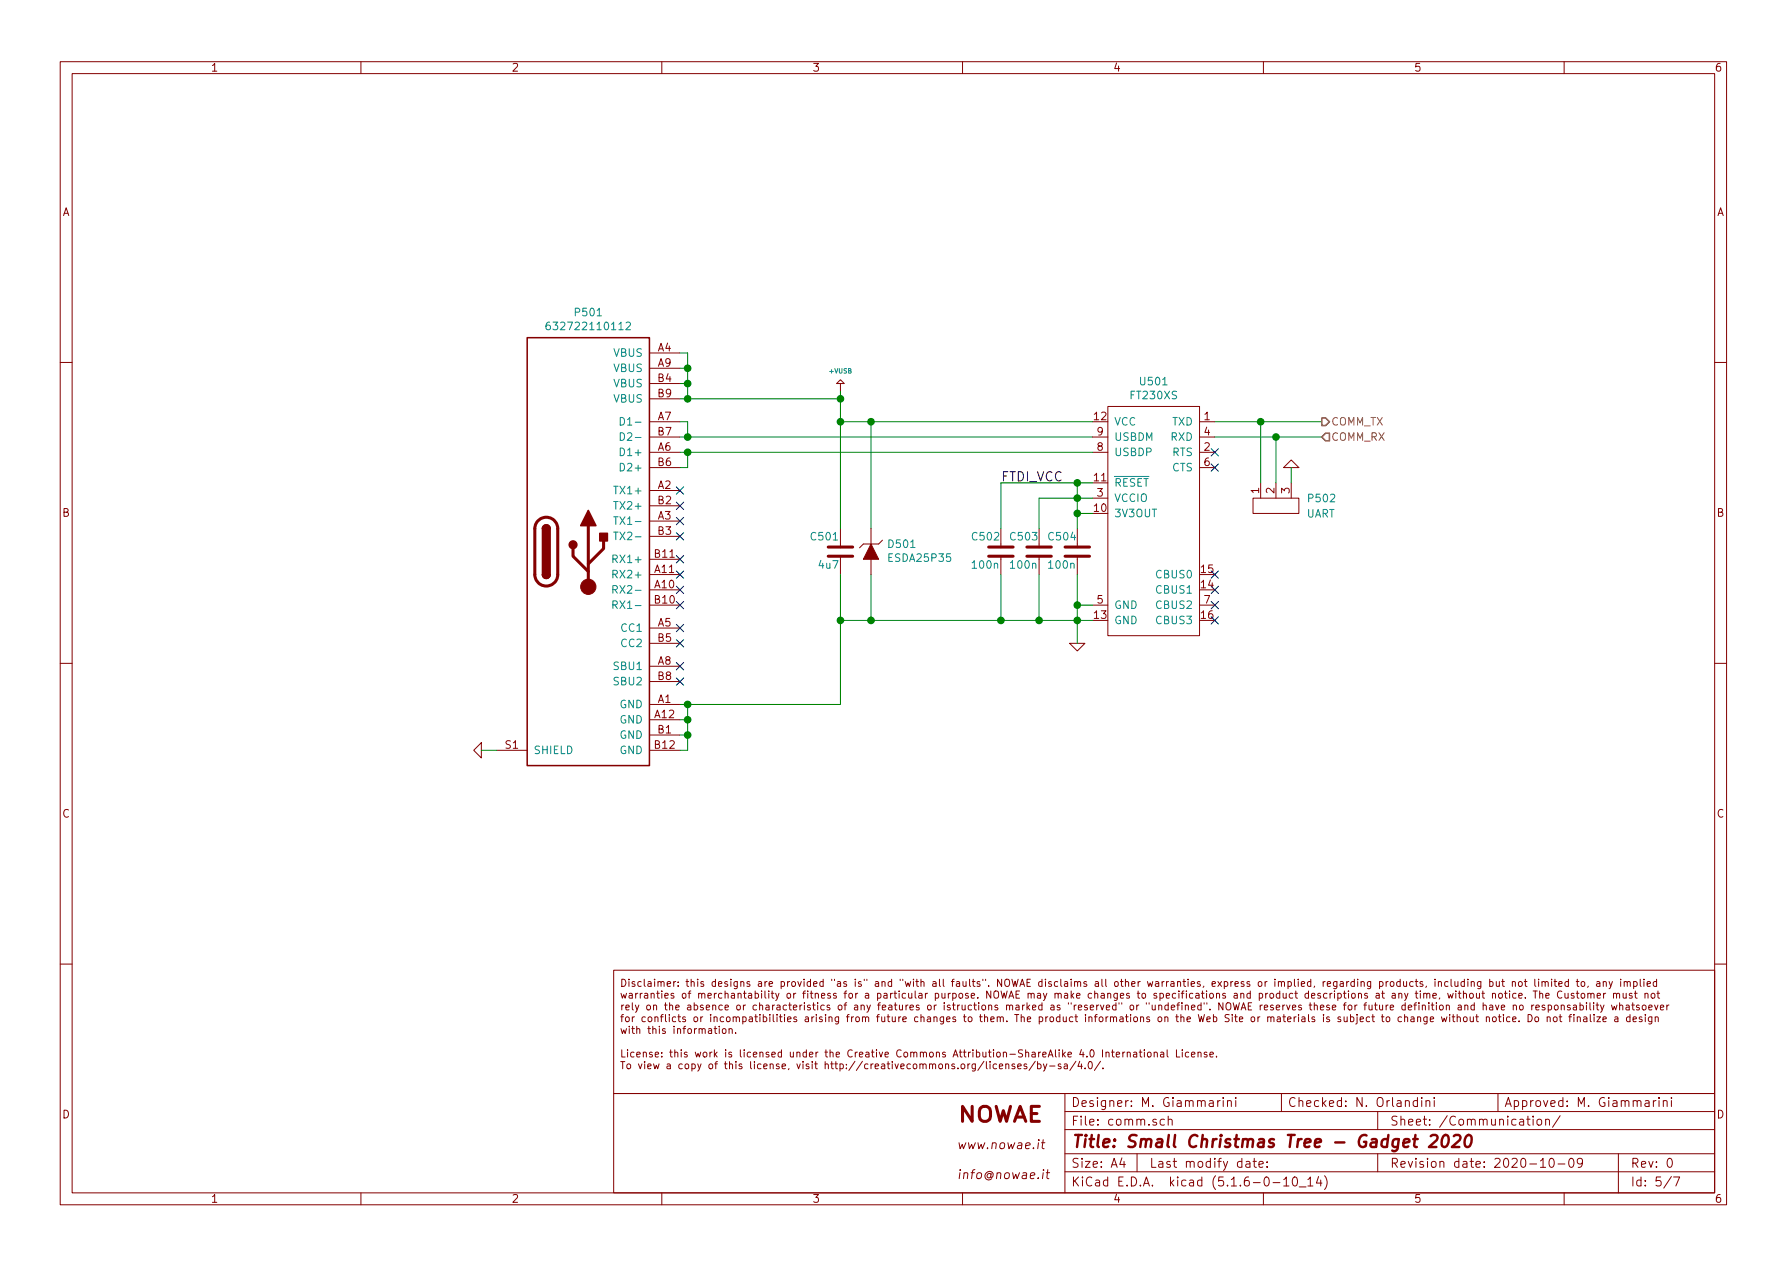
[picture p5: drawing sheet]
<svg xmlns="http://www.w3.org/2000/svg" width="297mm" height="210mm" viewBox="0 0 297 210" stroke-linecap="round" stroke-linejoin="round" font-family="sans-serif">
<defs><g id="words">
<text font-size="3.5" fill="#840000" x="159" y="186.5">NOWAE</text>
<text font-size="2.8" fill="#840000" x="178" y="190.7">Title: Small Christmas Tree - Gadget 2020</text>
<text font-size="2.1" x="166.4" y="80">FTDI_VCC</text>
<g font-size="2.1" fill="#840000">
<text x="178" y="184">Designer: M. Giammarini</text>
<text x="214" y="184">Checked: N. Orlandini</text>
<text x="250" y="184">Approved: M. Giammarini</text>
<text x="159" y="191">www.nowae.it</text>
<text x="178" y="187.1">File: comm.sch</text>
<text x="231" y="187.1">Sheet: /Communication/</text>
<text x="159" y="196">info@nowae.it</text>
<text x="178" y="197.2">KiCad E.D.A. kicad (5.1.6-0-10_14)</text>
<text x="178" y="194.1">Size: A4</text>
<text x="191" y="194.1">Last modify date:</text>
<text x="231" y="194.1">Revision date: 2020-10-09</text>
<text x="271" y="194.1">Rev: 0</text>
<text x="271" y="197.2">Id: 5/7</text>
</g>
<g font-size="1.8" fill="#840000">
<text x="35" y="11.9">1</text>
<text x="85" y="11.9">2</text>
<text x="135" y="11.9">3</text>
<text x="185" y="11.9">4</text>
<text x="235" y="11.9">5</text>
<text x="285" y="11.9">6</text>
<text x="10.4" y="35.9">A</text>
<text x="285.4" y="35.9">A</text>
<text x="109.4" y="58.4">A4</text>
<text x="109.4" y="61">A9</text>
<text x="109.4" y="63.5">B4</text>
<text x="109.4" y="69.8">A7</text>
<text x="109.4" y="66">B9</text>
<text x="181.9" y="69.8">12</text>
<text x="200.2" y="69.8">1</text>
<text x="109.4" y="74.9">A6</text>
<text x="109.4" y="77.5">B6</text>
<text x="109.4" y="72.4">B7</text>
<text x="182.4" y="74.9">8</text>
<text x="182.4" y="72.4">9</text>
<text x="200.2" y="74.9">2</text>
<text x="200.2" y="72.4">4</text>
<text x="200.2" y="77.5">6</text>
<text x="109.4" y="81.3">A2</text>
<text x="109.4" y="83.8">B2</text>
<text x="181.9" y="80">11</text>
<text x="182.4" y="82.5">3</text>
<text x="209.3" y="82" transform="rotate(-90 209.3 82)">1</text>
<text x="211.8" y="82" transform="rotate(-90 211.8 82)">2</text>
<text x="214.4" y="82" transform="rotate(-90 214.4 82)">3</text>
<text x="10.4" y="85.9">B</text>
<text x="109.4" y="86.4">A3</text>
<text x="109.4" y="88.9">B3</text>
<text x="181.9" y="85.1">10</text>
<text x="285.4" y="85.9">B</text>
<text x="108.9" y="95.2">A11</text>
<text x="108.9" y="92.7">B11</text>
<text x="199.7" y="95.2">15</text>
<text x="108.9" y="97.8">A10</text>
<text x="108.9" y="100.3">B10</text>
<text x="182.4" y="100.3">5</text>
<text x="199.7" y="97.8">14</text>
<text x="200.2" y="100.3">7</text>
<text x="109.4" y="104.1">A5</text>
<text x="109.4" y="106.7">B5</text>
<text x="181.9" y="102.9">13</text>
<text x="199.7" y="102.9">16</text>
<text x="109.4" y="110.5">A8</text>
<text x="109.4" y="113">B8</text>
<text x="108.9" y="119.4">A12</text>
<text x="109.4" y="116.8">A1</text>
<text x="84" y="124.5">S1</text>
<text x="108.9" y="124.5">B12</text>
<text x="109.4" y="121.9">B1</text>
<text x="10.4" y="135.9">C</text>
<text x="285.4" y="135.9">C</text>
<text x="10.4" y="185.9">D</text>
<text x="285.4" y="185.9">D</text>
<text x="35" y="199.9">1</text>
<text x="85" y="199.9">2</text>
<text x="135" y="199.9">3</text>
<text x="185" y="199.9">4</text>
<text x="235" y="199.9">5</text>
<text x="285" y="199.9">6</text>
</g>
<g font-size="1.8" fill="#008484">
<text x="95.7" y="52.6">P501</text>
<text x="91.9" y="54.9">632722110112</text>
<text x="102" y="59.3">VBUS</text>
<text x="102" y="61.8">VBUS</text>
<text x="102" y="64.4">VBUS</text>
<text x="189.7" y="64.1">U501</text>
<text x="102" y="66.9">VBUS</text>
<text x="104.1" y="70.7">D1-</text>
<text x="185.2" y="70.7">VCC</text>
<text x="188" y="66.4">FT230XS</text>
<text x="194.8" y="70.7">TXD</text>
<text x="103.6" y="75.8">D1+</text>
<text x="104.1" y="73.3">D2-</text>
<text x="185.2" y="75.8">USBDP</text>
<text x="185.2" y="73.3">USBDM</text>
<text x="194.6" y="73.3">RXD</text>
<text x="194.8" y="75.8">RTS</text>
<text x="102.7" y="82.2">TX1+</text>
<text x="103.6" y="78.4">D2+</text>
<text x="185.2" y="80.9">RESET</text>
<text x="185.2" y="83.4">VCCIO</text>
<text x="194.8" y="78.4">CTS</text>
<text x="217.6" y="83.5">P502</text>
<text x="102.7" y="84.7">TX2+</text>
<text x="103.1" y="87.2">TX1-</text>
<text x="103.1" y="89.8">TX2-</text>
<text x="134.9" y="89.8">C501</text>
<text x="161.7" y="89.8">C502</text>
<text x="168.1" y="89.8">C503</text>
<text x="174.4" y="89.8">C504</text>
<text x="185.2" y="86">3V3OUT</text>
<text x="217.1" y="86">UART</text>
<text x="102.5" y="93.6">RX1+</text>
<text x="136.2" y="94.5">4u7</text>
<text x="147.8" y="91.1">D501</text>
<text x="147.9" y="93.4">ESDA25P35</text>
<text x="161.7" y="94.5">100n</text>
<text x="168.1" y="94.5">100n</text>
<text x="174.4" y="94.5">100n</text>
<text x="102.5" y="96.1">RX2+</text>
<text x="102.9" y="98.7">RX2-</text>
<text x="102.9" y="101.2">RX1-</text>
<text x="185.2" y="101.2">GND</text>
<text x="192.4" y="98.7">CBUS1</text>
<text x="192.4" y="96.1">CBUS0</text>
<text x="192.4" y="101.2">CBUS2</text>
<text x="103.4" y="105">CC1</text>
<text x="103.4" y="107.6">CC2</text>
<text x="185.2" y="103.8">GND</text>
<text x="192.4" y="103.8">CBUS3</text>
<text x="102.2" y="111.4">SBU1</text>
<text x="102.2" y="113.9">SBU2</text>
<text x="103" y="117.7">GND</text>
<text x="88.6" y="125.3">SHIELD</text>
<text x="103" y="120.3">GND</text>
<text x="103" y="122.8">GND</text>
<text x="103" y="125.3">GND</text>
</g>
<g font-size="1.8" fill="#848400">
<text x="221.2" y="70.7">COMM_TX</text>
<text x="221.2" y="73.3">COMM_RX</text>
</g>
<text font-size="1.1" fill="#008484" x="137.9" y="62.1">+VUSB</text>
</g></defs>
<g fill="none" stroke="#840000" stroke-width=".17">
<path d="M10 10.3h277v189.9h-277zM12 12.2h273v186.1h-273zM60 10.3v1.9M110 10.3v1.9M160 10.3v1.9M210 10.3v1.9M260 10.3v1.9M107.9 58.7h5.1M10 60.2h2M107.9 75.2h5.1M107.9 70.1h5.1M107.9 61.2h5.1"/>
<path d="M107.9 63.7h5.1M107.9 77.7h5.1M107.9 72.6h5.1M107.9 66.3h5.1M139.7 63.1l.6 .6h-1.2zM139.7 63.7v1.3M181.6 75.2h2.5M181.6 72.6h2.5M184.1 67.6h15.3v38.1h-15.3zM199.4 75.2h2.5M199.4 70.1h2.5M199.4 77.7h2.5"/>
<path d="M199.4 72.6h2.5M213.4 77.7l1.2-1.3 1.3 1.3zM285 60.2h2M107.9 98h5.1M107.9 95.5h5.1M107.9 81.5h5.1M107.9 86.6h5.1M107.9 93h5.1M107.9 84.1h5.1M107.9 89.1h5.1M139.7 87.9v3.2M139.7 92.3v3.2"/>
<path d="M144.8 87.9v2.5M144.8 93v2.5M146.7 89.8l-.7 .6h-2.5l-.6 .7M166.4 87.9v3.2M166.4 92.3v3.2M172.7 87.9v3.2M172.7 92.3v3.2M179.1 87.9v3.2M179.1 92.3v3.2M181.6 82.8h2.5M208.3 82.8h7.6v2.5h-7.6zM209.5 80.3v2.5"/>
<path d="M212.1 80.3v2.5M214.6 80.3v2.5M10 110.3h2M107.9 117.1h5.1M107.9 119.6h5.1M107.9 104.4h5.1M107.9 110.7h5.1M107.9 100.6h5.1M107.9 106.9h5.1M107.9 113.3h5.1M177.8 106.9h2.5l-1.2 1.3zM181.6 100.6h2.5"/>
<path d="M199.4 100.6h2.5M285 110.3h2M80 123.4v2.6l-1.3-1.3zM82.5 124.7h5.1M107.9 122.2h5.1M107.9 124.7h5.1M10 160.2h2M102 161.3h183v20.5h-183zM103.2 169h.4M103.2 176.4h.7M103.2 165.1l.3 .8 .2-.6 .2 .6 .2-.8M103.2 171l.3 .8 .2-.6 .2 .6 .2-.8"/>
<path d="M103.4 162.8a.6 .6 0 0 1 .6 .6 .6 .6 0 0 1-.6 .6zM103.4 174.5v1.2h.5M103.4 167.1v.8M103.5 176.4v1.2M103.6 168.6l-.2 .2v1M103.7 167.1l-.3 .2M104 167.5l.6-.1-.1-.3h-.3l-.2 .1 .1 .6h.4M104 169.1l.2-.1 .3 .1 .1 .5-.1 .2h-.3l-.2-.2zM104.3 174.5v.1M104.3 176.9l.3-.1 .2 .3v.3l-.2 .2h-.3l-.1-.2v-.3zM104.3 174.9v.8M104.5 162.8v.1"/>
<path d="M104.5 163.1v.9M104.6 165.2h.5v.7M104.6 170.6v.1M104.6 171v.8M105 171h.5M105.1 165.4h-.4l-.2 .2 .2 .3h.4M105.1 166.7v1l.2 .2M105.1 169v.8M105.2 170.6v1l.3 .2M105.4 174.9h-.3l-.3 .2 .1 .5h.5M105.5 169l-.4 .2M105.5 163.2a.26 .26 0 0 0-.3-.1 .26 .26 0 0 0-.1 .3l.5 .3-.2 .3-.3-.1"/>
<path d="M105.6 167.1l.3 .8M105.7 165.1v.8M105.8 171.1l.2-.1h.3v.8M105.8 175.3l.6-.1-.2-.3h-.3l-.1 .6 .2 .2 .3-.1M105.8 170.6v1.2M106 165.1l-.3 .2M106.1 176.8l.3 .8 .3-.8M106.2 167.1l-.4 1-.2 .1M106.4 165.1v.8M106.6 163.2l-.4-.1-.2 .3 .1 .5h.5M106.8 165.1l-.4 .2M106.9 175l.2-.1h.3v.8"/>
<path d="M106.9 174.9v.8M107.1 162.8v1l.2 .2M107.2 165.2h.4l.1 .7M107.2 176.4v.1M107.2 176.8v.8M107.3 169.1l-.4-.1-.2 .2 .1 .6h.5M107.5 167.2l.4-.1 .2 .2-.1 .5-.3 .1-.2-.2zM107.7 165.4h-.4l-.2 .2 .2 .3h.4M107.7 177.2l.5-.1v-.2l-.4-.1-.1 .2v.6h.5M107.7 171h.4M107.7 163.2h.5v.8M107.8 169.1l.3-.1 .3 .2-.2 .6h-.3l-.1-.1z"/>
<path d="M107.8 170.6v1l.3 .2M108.2 163.4l-.5 .1v.2v.2h.5M108.2 165.2l.2-.1 .3 .1v.7M108.2 165.1v.8M108.4 174.9a.26 .26 0 0 0-.3 0 .26 .26 0 0 0-.2 .2l.6 .4-.2 .2-.4-.1M108.5 171.1l.2-.1h.3v.8M108.5 170.6v1.2M108.6 167.2l.1-.1a.27 .27 0 0 1 .4 .1v.7M108.6 176.8l.3 .8 .2-.5 .2 .5 .3-.8M108.6 167.1v.8M108.8 162.8v.1M108.8 163.1v.9"/>
<path d="M108.9 169.1a.27 .27 0 0 1 .5 .1v.6M108.9 169v.8M108.9 175.3l.6-.1-.2-.3h-.3l-.1 .6 .2 .2 .3-.1M109.1 165.1h.5M109.3 164.7v1l.3 .2M109.4 163.3v-.1a.27 .27 0 0 1 .5 .1v.7M109.4 163.1v.9M109.6 170.6v.1M109.6 171v.8M109.8 169h.4M109.9 163.3l.2-.2 .2 .1 .1 .8M110 164.7v.1"/>
<path d="M110 175.6v.1M110 174.9v.2M110 165.1v.8M110.2 168.6l-.3 .2v1M110.4 167.1h.5M110.5 165.5l.6-.1-.1-.2-.3-.1-.2 .2 .1 .6h.4M110.6 171a.26 .26 0 0 0-.3 0 .26 .26 0 0 0-.2 .2l.5 .3-.2 .3-.3-.1M110.6 166.7v1l.3 .2M110.6 168.6v1l.2 .2M110.9 163.5l.6-.1-.1-.2-.3-.1-.2 .2 .1 .6h.4M110.9 176.9l.4-.1 .1 .2v.6M111.3 168.6v.1"/>
<path d="M111.3 169v.8M111.3 167.2l.1-.1a.27 .27 0 0 1 .4 .1v.7M111.3 166.7v1.2M111.3 174.9h.5M111.4 177.1l-.4 .1-.2 .2 .2 .2h.4M111.5 174.5v1l.3 .2M112 165.2a.26 .26 0 0 0-.3-.1 .26 .26 0 0 0-.2 .2l.5 .4-.1 .2h-.4M112 163.1v.9M112 170.6v.1M112 171v.8M112.2 175l.1-.1h.3l.1 .8M112.2 174.5v1.2"/>
<path d="M112.3 163.1l-.3 .3M112.3 167.5l.6-.1-.2-.3h-.2l-.2 .1v.5l.2 .2 .3-.1M112.3 169.1l-.3-.1-.2 .2 .1 .6h.4M112.6 171.1l.4-.1 .1 .1v.7M112.6 171v.8M112.7 169h.4M112.7 163.8v.2M112.7 163.2v.1M112.8 168.6v1l.3 .2M113.2 174.5v.1M113.2 174.9v.8M113.4 176.9l-.3-.1-.3 .3 .2 .5h.4"/>
<path d="M113.5 165.2l.1-.1 .4 .1v.5l-.1 .2h-.4l-.1-.2zM113.5 171h.5M113.9 169.1l-.3-.1-.1 .2v.2l.4 .1v.3h-.4M113.9 177l.2-.2 .3 .2 .1 .4-.1 .2h-.4l-.1-.2zM114 170.6l-.3 .1v1.1M114 163.1h.5M114.2 162.8v1l.3 .2M114.2 174.9h-.3l-.2 .2 .1 .1 .4 .1v.3h-.5M114.3 167.1h.5v.8M114.4 171.1l.2-.1 .3 .1v.4l-.1 .2h-.4l-.1-.2zM114.4 165.1h.4M114.8 164.7l-.2 .2v1"/>
<path d="M114.8 167.4h-.4l-.2 .2 .2 .3 .4-.1M114.9 163.3v-.1a.27 .27 0 0 1 .5 .1v.7M114.9 162.8v1.2M115 176.9l.3-.1 .3 .3-.2 .5h-.4M115 176.8v1.2M115.4 167.1h.3l.3 .2-.2 .5h-.4M115.4 169.1l.3-.1 .3 .2-.2 .6h-.4l-.1-.2zM115.4 166.7v1.2M115.4 171v.8M115.6 174.9l.2 .8 .2-.6 .3 .6 .2-.8M115.8 171l-.4 .2M116 162.8v.1"/>
<path d="M116 163.1v.9M116 176.8l.3 .8M116.1 165.2l.2-.1 .3 .1v.7M116.1 165.1v.8M116.2 171.1l.3-.1 .2 .1v.7M116.2 171v.8M116.5 169v.8M116.5 176.8l-.4 1.1-.1 .1M116.6 165.3l.2-.2 .3 .1 .1 .7M116.7 171.1l.2-.1h.3v.8M116.8 169l-.3 .2M116.9 167.1h-.3l-.2 .1 .1 .2 .4 .1v.3h-.5"/>
<path d="M116.9 163.2l-.3-.1-.1 .2v.2l.4 .1v.3h-.4M116.9 175l.2-.1 .3 .1 .1 .5-.1 .1h-.4l-.1-.1zM117.4 167.5l.6-.1-.1-.3h-.3l-.2 .1v.6h.5M117.7 165.5l.5-.1v-.2l-.4-.1-.1 .2v.6h.5M117.8 171h.4l.1 .8M117.9 177l.2-.2 .3 .2 .1 .4-.1 .2h-.4l-.2-.2zM118 174.9v.8M118.1 168.6v.1M118.1 169v.8M118.3 171.3l-.5 .1-.1 .1 .1 .2h.5M118.4 174.9l-.4 .2M118.5 167.2v-.1a.27 .27 0 0 1 .5 .1v.7"/>
<path d="M118.5 167.1v.8M118.7 169.1a.27 .27 0 0 1 .5 .1v.6M118.7 169v.8M118.7 171h.5M118.7 165.1v.8M118.7 174.5v1.2M118.8 176.8h.5M118.9 170.6v1l.3 .2M118.9 175.2l.3 .5M118.9 163.2l-.3-.1-.2 .3 .1 .5h.4M118.9 162.8v1.2M119.1 165.1l-.4 .2"/>
<path d="M119.2 174.9l-.5 .4M119.3 176.4l-.3 .2v1M119.4 163.5l.6-.1-.2-.3-.3 .1-.1 .6 .2 .2 .3-.1M119.6 170.6v.1M119.6 171v.8M120 165.2l-.3-.1-.3 .2 .2 .6h.4M120.1 167.1h-.4l-.2 .2 .1 .5h.5M120.2 171h.2l.2 .1 .1 .4-.1 .2-.3 .1-.2-.2v-.4zM120.3 169.1l-.4-.1-.2 .2 .1 .6h.5M120.4 176.8h.5M120.5 165.2l.2-.1 .3 .1v.7M120.5 167.5l.6-.1-.1-.3h-.3l-.2 .1 .1 .6h.4"/>
<path d="M120.5 164.7v1.2M120.6 176.4v1.1l.3 .1M120.6 174.5v.1M120.6 174.9v.8M120.8 169.1l.2-.1 .3 .1 .1 .5-.1 .2h-.4l-.1-.2zM120.9 163.2l-.3-.1-.2 .2 .1 .2 .4 .1v.3h-.5M121.2 171.1l.2-.1h.2l.1 .8M121.2 171v.8M121.3 177l.1-.2 .3 .1 .1 .7M121.3 176.4v1.2M121.5 162.8v.1M121.5 163.1v.9"/>
<path d="M121.6 165.2h.4l.1 .7M121.6 174.9h-.3l-.2 .2 .1 .1 .4 .1v.3h-.5M121.9 169.1l.1-.1 .3 .1 .1 .7M121.9 169v.8M122.1 165.4l-.5 .1-.1 .1 .1 .3h.5M122.3 171.6v.2M122.3 176.4v.1M122.3 176.8v.8M122.4 169.2l.2-.2 .2 .1 .1 .7M122.5 167.2l.2-.1 .3 .1 .1 .4-.1 .2h-.4l-.1-.2zM122.6 163.1l-.1 1.1-.5 .1M122.6 163.2l-.4-.1-.2 .3 .1 .5h.5"/>
<path d="M122.7 165.2l.1-.1 .3 .1 .1 .7M122.7 165.1v.8M123.1 174.5v1l.1 .2M123.1 163.3l.4-.2 .1 .2v.7M123.1 163.1v.9M123.3 176.9l-.3-.1-.2 .2 .1 .2 .4 .1v.3h-.5M123.5 169.1l.3-.1 .2 .2-.1 .6h-.4M123.5 169v1.2M123.6 165.1h.4M123.6 167.1v.8M123.7 174.5v.1M123.7 174.9v.8"/>
<path d="M123.7 164.7v1l.3 .2M123.9 167.1l-.3 .2M124.4 165.2h.5v.7M124.6 169.1l.3-.1 .2 .2v.6M124.6 163.2a.26 .26 0 0 0-.3-.1 .26 .26 0 0 0-.1 .3l.5 .3-.2 .3-.3-.1M124.8 174.9h-.4l-.2 .2 .1 .5h.5M124.8 176.4v1.1l.1 .1M124.9 165.4l-.5 .1v.1v.3h.5M125.1 169.3l-.4 .1-.2 .1 .2 .3h.4M125.2 175.3l.6-.1v-.3h-.4l-.2 .2 .1 .5h.5M125.4 176.4v.1M125.4 176.8v.8"/>
<path d="M125.5 169h.4M125.5 165.2l.4-.1 .2 .2-.1 .6h-.5M125.5 164.7v1.2M125.6 168.6v1l.3 .2M125.8 167.1h-.4l-.2 .2 .1 .5h.5M126.1 163.2h.4l.1 .8M126.3 167.2l.1-.1h.3l.1 .8M126.3 166.7v1.2M126.3 168.6v.1M126.3 175l.1-.1a.27 .27 0 0 1 .4 .2v.6M126.3 169v.8M126.3 174.9v.8"/>
<path d="M126.5 176.9l-.4-.1-.2 .3 .1 .5h.5M126.6 163.4l-.4 .1-.2 .2 .2 .3 .4-.1M126.6 164.7v.1M126.6 165.1v.8M126.9 169.1l.3-.1 .3 .2-.2 .6h-.4M126.9 168.6v1.2M126.9 177.2l.6-.1v-.2l-.4-.1-.2 .2 .1 .6h.5M127.2 164.7v1l.1 .2M127.2 163.1v.9M127.3 167.1h.5v.8M127.5 163.1l-.3 .3M127.8 164.7v.1"/>
<path d="M127.8 174.9h-.3l-.2 .2 .1 .1 .4 .1v.3h-.5M127.8 165.1v.8M127.8 163.5l.6-.1-.2-.3h-.2l-.2 .2v.5l.2 .2 .3-.1M127.8 167.4l-.5 .1v.1v.2h.5M128 168.6v.1M128 169v.8M128 177l.1-.1a.27 .27 0 0 1 .4 .1v.6M128 176.8v.8M128.2 165.1h.5M128.3 175.3l.6-.1-.2-.3h-.4v.6l.2 .2 .3-.1M128.3 164.7v1l.4 .2M128.4 167.1v.8"/>
<path d="M128.5 168.6v1l.2 .2M128.8 167.1l-.4 .2M128.9 165.1l.3 .8M129.2 167.1h.4l.1 .8M129.2 168.6v.1M129.2 169v.8M129.5 165.1l-.4 1.1-.2 .1M129.5 176.9l-.3-.1-.2 .2 .1 .2 .4 .1v.3h-.5M129.5 169h.5M129.7 167.4h-.4l-.2 .2 .2 .3 .4-.1M129.7 168.6v1l.3 .2M129.8 163.2l.4-.1 .2 .3-.1 .5h-.5"/>
<path d="M129.8 163.1v1.2M129.9 174.9h-.4l-.2 .2 .1 .5h.5M129.9 174.5v1.2M130 177.2l.6-.1-.1-.2-.3-.1-.2 .2 .1 .6h.4M130.4 168.6v.1M130.4 169v.8M130.7 167.1h-.3l-.2 .2 .1 .5h.4M130.9 165.2l.1-.1 .4 .1v.5l-.1 .2h-.4l-.1-.2zM130.9 169.4l.6-.1-.2-.3-.3 .1-.1 .5 .2 .2h.3M130.9 163.1v.9M131.1 167.1h.4M131.1 177.6l-.1 .2"/>
<path d="M131.3 163.1l-.4 .3M131.3 166.7v1l.2 .2M131.4 174.9v.7l.3 .1 .2-.1M131.6 163.3l.4-.2 .2 .3-.1 .5-.3 .1-.2-.2zM131.9 167.5l.6-.1-.2-.3h-.4v.6l.2 .2 .3-.1M131.9 174.9v.8M131.9 165.1v.8M132.3 165.1l-.4 .2M132.4 169.1l-.3-.1-.2 .2 .1 .2 .4 .1v.3h-.5M132.5 175l.1-.1h.3l.1 .8M132.5 176.8l.2 .8 .3-.8M132.5 174.9v.8"/>
<path d="M132.6 163.1l.3 .9 .3-.9M133 167.1v.8M133.3 167.1l-.3 .2M133.4 165.1h.5M133.5 176.4v.1M133.5 176.8v.8M133.7 162.8v.1M133.7 163.1v.9M133.7 166.7v.1M133.7 167.1v.8M133.9 164.7l-.3 .2v1M133.9 169.1l.3-.1 .2 .2v.6"/>
<path d="M134 174.9h-.3l-.2 .2 .1 .5h.4M134 174.5v1.2M134.3 164.7v.1M134.3 165.1v.8M134.4 169.3l-.4 .1-.2 .1 .2 .3h.4M134.4 176.9a.26 .26 0 0 0-.2-.1 .26 .26 0 0 0-.2 .3l.5 .3-.2 .2h-.3M134.5 175.3l.6-.1v-.3h-.4l-.2 .2 .1 .5h.5M134.7 167.1a.26 .26 0 0 0-.3 0 .26 .26 0 0 0-.2 .2l.5 .3-.2 .3-.3-.1M134.7 165.1h.4M134.7 163.2l-.3-.1-.2 .3 .1 .5h.4M134.7 162.8v1.2M134.8 164.7v1l.3 .2"/>
<path d="M135 169v.8M135 176.4v.1M135 176.8v.8M135.1 167.1h.4M135.2 163.5l.6-.1-.2-.3h-.2l-.2 .2v.5l.2 .2 .3-.1M135.2 166.7v1l.3 .2M135.3 169l-.3 .2M135.4 176.8h.5M135.5 165.2l.2-.1 .3 .1v.7M135.5 165.1v.8M135.6 176.4v1.1l.3 .1M135.6 174.9v.8"/>
<path d="M135.7 168.6v.1M135.7 169v.8M135.9 166.7v.1M135.9 167.1v.8M136 174.9l-.4 .2M136.6 165.5l.5-.1v-.2l-.4-.1-.1 .2v.6h.5M136.7 169.1l-.3-.1-.2 .2 .1 .2 .4 .1v.3h-.5M136.8 163.2l-.3-.1-.2 .3 .1 .5h.4M136.8 162.8v1.2M137 167.1h-.3l-.3 .2 .2 .5h.4M137.1 174.9h.5M137.2 177l.1-.2 .3 .1 .1 .7"/>
<path d="M137.2 176.4v1.2M137.2 168.6v.1M137.2 169v.8M137.3 174.5v1l.3 .2M137.8 169.1a.27 .27 0 0 1 .5 .1v.6M137.8 169v.8M137.9 167.1h-.3l-.1 .1v.2l.4 .1v.3h-.4M138 175l.1-.1h.3l.1 .8M138 174.5v1.2M138 165.2a.26 .26 0 0 0-.3-.1 .26 .26 0 0 0-.1 .2l.5 .4-.2 .2h-.3M138.1 176.8h.4M138.3 176.4v1.1l.2 .1"/>
<path d="M138.3 162.8v.2M138.7 162.8v.2M138.8 176.8h.4M138.9 176.4v1.1l.3 .1M139 165.2l-.3-.1-.2 .2 .1 .1 .4 .2v.3h-.5M139 175.3l.5-.1-.1-.3h-.4v.6l.2 .2 .3-.1M139.2 163.2h.5v.8M139.4 167.2l.1-.1 .4 .1 .1 .4-.1 .2h-.5l-.1-.2zM139.4 169v1l-.2 .2-.3-.1M139.4 169.1l-.4-.1-.2 .2 .1 .6h.5M139.6 176.9l.4-.1 .2 .3-.1 .5h-.5M139.6 176.8v1.2"/>
<path d="M139.7 163.4l-.4 .1-.1 .2 .1 .3 .4-.1M140.3 165.1h.4M140.3 167.1h.4M140.7 163.2l-.3-.1-.2 .2 .1 .2 .4 .1v.3h-.5M140.7 177.5v.1M140.7 176.9v.1M140.7 169h.4M140.7 164.7l-.2 .2v1M140.7 166.7l-.2 .1v1.1M141.1 165.2l.2-.1 .4 .1v.5l-.1 .2h-.4l-.1-.2zM141.1 168.6l-.2 .2v1M141.6 169v.8"/>
<path d="M141.7 174.6a.57 .57 0 0 0-.8 .4 .57 .57 0 0 0 .5 .7l.3-.1M141.9 169l-.3 .2M142.1 167.1h.4l.1 .8M142.1 176.4l-1 1.5M142.2 162.8v.1M142.2 163.1v.9M142.2 174.9v.8M142.2 165.1v.8M142.3 169.1l.2-.1 .3 .1v.5l-.1 .2h-.4l-.1-.2zM142.5 174.9l-.3 .2M142.6 165.1l-.4 .2M142.6 167.4h-.4l-.2 .2 .2 .3 .4-.1"/>
<path d="M142.8 175.3l.6-.1-.1-.3h-.4l-.1 .6 .2 .2 .4-.1M143.1 163.2l-.3-.1-.1 .2v.2l.4 .1v.3h-.4M143.1 167.2l.2-.1h.3l.1 .8M143.1 167.1v.8M143.4 169.1l.1-.1 .3 .1 .1 .7M143.4 169v.8M143.4 176.4l-1.1 1.5M143.7 162.8v.2M143.9 165.2l.3-.1 .2 .2v.6M143.9 169.2l.1-.2 .3 .1 .1 .7M143.9 174.9h.5v.8M144.1 162.8v.2"/>
<path d="M144.1 167.1l.3 .8M144.3 176.9l-.4-.1-.2 .3 .1 .5h.5M144.4 165.4h-.4l-.2 .2 .2 .3h.4M144.4 175.2h-.4l-.1 .2 .1 .3 .4-.1M144.7 167.1l-.4 1-.2 .1M144.8 176.8v.8M144.9 174.9h.4M145 174.5v1l.3 .2M145.1 176.8l-.3 .3M145.5 177.2l.5-.1-.1-.3-.4 .1v.6l.1 .1h.4M145.5 163.2l.4-.1 .1 .2v.7M145.7 174.5v.1"/>
<path d="M145.7 169h.5M145.7 174.9v.8M145.9 165.2l.3-.1 .2 .2-.1 .6h-.4M145.9 165.1v1.2M145.9 167.1h.4M146 163.4l-.4 .1-.1 .2 .1 .3 .4-.1M146.2 168.6l-.3 .2v1M146.2 174.9l.2 .8 .3-.8M146.3 166.7l-.3 .1v1.1M146.6 169v.8h.3l.2-.1M146.6 176.9h.4l.1 .7M146.6 163.3l.1-.1a.27 .27 0 0 1 .4 .1v.7"/>
<path d="M146.6 163.1v.9M146.7 167.5l.5-.1-.1-.3h-.4v.6l.1 .2 .4-.1M146.9 165.2h.5v.7M147.1 177.1l-.4 .1-.2 .2 .2 .2h.4M147.1 169v.8M147.1 175.3l.6-.1-.2-.3h-.3l-.1 .6 .2 .2 .3-.1M147.4 165.4l-.5 .1v.1v.3h.5M147.4 169h.5M147.4 176.8h.5M147.6 168.6v1l.3 .2M147.6 176.4v1.1l.3 .1M147.8 167.1h.4l.1 .8"/>
<path d="M148 165.1v.8M148.2 163.2l-.3-.1-.3 .3 .2 .5h.4M148.2 162.8v1.2M148.3 167.4h-.4l-.2 .2 .2 .3 .4-.1M148.3 169l.1 .8h.2l.2-.1M148.3 176.4v.1M148.3 176.8v.8M148.4 165.1l-.4 .2M148.6 165.1h.4M148.6 167.1h.5M148.8 164.7v1l.2 .2M148.8 176.8l.2 .8 .3-.8"/>
<path d="M148.8 166.7v1l.3 .2M148.8 169v.8M149.4 169v.8M149.5 164.7v.1M149.5 165.1v.8M149.5 167.1l.1 .7 .2 .1 .2-.2M149.6 162.8v.2M149.7 169l-.3 .2M149.7 177.2l.6-.1-.2-.3-.3 .1-.1 .6 .2 .1h.3M149.8 174.6a.57 .57 0 0 0-.8 .4 .57 .57 0 0 0 .6 .7l.2-.1M150 167.1v.8M150.1 169.4l.5-.1v-.2l-.4-.1-.1 .2v.6h.5"/>
<path d="M150.1 162.8v.2M150.3 175l.2-.1 .3 .1 .1 .5-.2 .1-.2 .1-.2-.1zM150.5 163.1l.2 .9 .2-.6 .3 .6 .2-.9M150.5 165.2l-.3-.1-.2 .2 .1 .6h.4M150.6 167.1v.8M150.9 167.1l-.3 .2M151 165.1l.1 .8h.3l.2-.1M151.3 167.5l.5-.1v-.3h-.4l-.1 .1v.6h.5M151.3 176.9l-.3-.1-.3 .3 .2 .5h.4M151.4 175v-.1a.27 .27 0 0 1 .5 .2v.6M151.4 174.9v.8M151.6 165.1v.8"/>
<path d="M151.8 162.8v.1M151.8 177l.2-.2 .3 .2 .1 .4-.1 .2h-.4l-.1-.2zM151.8 163.1v.9M151.9 175.1a.27 .27 0 0 1 .2-.2 .27 .27 0 0 1 .3 .2v.6M152.1 164.7v1l.2 .2M152.2 163.1h.5M152.4 162.8v1l.3 .2M152.6 169.1l-.4-.1-.2 .2 .1 .6h.5M152.8 165.2h.4l.1 .7M152.8 167.1h-.3l-.2 .1v.2l.5 .1v.3h-.5M152.9 177l.2-.2 .3 .1v.7M152.9 176.8v.8"/>
<path d="M153 175l.3-.1 .2 .2v.6M153 174.9v.8M153.1 163.3v-.1a.27 .27 0 0 1 .5 .1v.7M153.1 169.1a.27 .27 0 0 1 .5 .1v.6M153.1 162.8v1.2M153.1 168.6v1.2M153.3 165.4h-.4l-.2 .2 .2 .3h.4M153.4 177l.2-.2 .3 .1v.7M153.5 175.1l.1-.2h.3l.1 .8M153.8 165.1v.8M154.2 165.1l-.4 .2M154.2 169.1l.3-.1 .2 .2v.6"/>
<path d="M154.2 167.2l.2-.1 .3 .1 .1 .4-.1 .2h-.4l-.1-.2zM154.5 177l.1-.1a.27 .27 0 0 1 .4 .1v.6M154.5 176.8v.8M154.6 175l.3-.1 .2 .2-.1 .5h-.4l-.1-.1zM154.7 169.3l-.4 .1-.2 .1 .2 .3h.4M155 177l.2-.2 .3 .1v.7M155.1 163.2l.3-.1 .2 .2v.7M155.2 169.1l.2-.1 .3 .1 .1 .7M155.2 169v.8M155.3 167.1v.8M155.5 165.2l.3-.1 .2 .2-.1 .6h-.4M155.5 165.1v1.2"/>
<path d="M155.6 163.4l-.4 .1-.2 .2 .2 .3 .4-.1M155.7 167.1l-.4 .2M155.7 175l.1-.1h.3l.1 .8M155.7 174.9v.8M156.1 177l.2-.2 .3 .2 .1 .4-.1 .2h-.4l-.2-.2zM156.2 162.8v1l.1 .2M156.6 165.1v.8h.3l.2-.1M156.8 162.8v1l.1 .2M156.8 169v1.1h-.5M156.8 169.1l-.3-.1-.2 .2 .1 .6h.4M156.9 166.7v.1M156.9 167.1v.8"/>
<path d="M157.1 165.1v.8M157.1 174.9a.26 .26 0 0 0-.3 0 .26 .26 0 0 0-.1 .2l.5 .4-.2 .2-.3-.1M157.2 177l.2-.2 .2 .1 .1 .7M157.2 176.8v.8M157.4 169.4l.5-.1-.1-.3-.4 .1v.5l.1 .2h.4M157.6 165.1v.8M157.9 167.1h-.3l-.1 .1v.2l.4 .1v.3h-.4M158 165.1l-.4 .2M158.1 163.1h.5M158.3 167.1h.5M158.4 165.2l.3-.1 .3 .2-.2 .6h-.4M158.4 165.1v1.2"/>
<path d="M158.4 175.7l.4-1.2 .4 1.2M158.5 166.7v1l.3 .2M158.5 175.3h.6M158.6 162.8l-.3 .1v1.1M158.6 176.9l-.2-.1-.2 .2 .1 .2 .3 .1v.3h-.4M158.8 169.1l-.3-.1-.1 .2v.2l.4 .1v.3h-.4M159 163.2h.5v.8M159.2 167.1v.8M159.2 177.5v.1M159.5 174.9h.4M159.5 163.4l-.4 .1-.1 .2 .1 .3 .4-.1M159.5 165.2l.3-.1 .2 .1v.5l-.1 .2h-.3l-.2-.2v-.4z"/>
<path d="M159.5 167.1l-.3 .2M159.6 174.5v1l.3 .2M159.8 177l.3-.2 .3 .3-.2 .5h-.4l-.1-.2zM159.9 167.1l.1 .7 .2 .1 .2-.2M160.1 163.1v.8l.3 .1 .2-.2M160.1 169h.5M160.1 174.9h.5M160.3 168.6v1l.3 .2M160.3 174.5v1l.3 .2M160.4 167.1v.8M160.6 163.1v.9M160.9 176.8v.8"/>
<path d="M160.9 165.2a.26 .26 0 0 0-.2-.1 .26 .26 0 0 0-.2 .2l.5 .4-.2 .2h-.3M161 169.1l.3-.1 .3 .2-.2 .6h-.4l-.1-.2zM161 174.9v.8M161.2 162.8v1l.1 .2M161.2 176.8l-.3 .3M161.3 174.9l-.3 .2M161.4 165.5l.6-.1-.2-.3-.3 .1-.1 .5 .2 .2h.4M161.5 167.1h-.3l-.3 .2 .1 .5h.5M161.6 163.1h.5M161.7 174.5v.1M161.7 174.9v.8M161.8 162.8v1l.3 .2"/>
<path d="M161.8 167.1h.5M162 166.7v1l.3 .2M162.1 176.8v1.1l-.5 .1M162.1 176.9l-.3-.1-.2 .3 .1 .5h.4M162.3 174.9h.3l.3 .2-.1 .5h-.5M162.3 174.5v1.2M162.5 165.8v.1M162.7 166.7v.1M162.7 167.1v.8M162.8 169h.5M162.9 163.2l-.3-.1-.2 .2 .1 .2 .4 .1v.3h-.5M163 168.6v1l.3 .2"/>
<path d="M163.3 167.2l.1-.1 .4 .1v.4l-.1 .2h-.4l-.1-.2zM163.4 174.9v.7l.3 .1 .2-.1M163.4 162.8v.2M163.6 176.4l-1.1 1.5M163.7 169.1l.1-.1 .3 .1 .1 .7M163.7 168.6v1.2M163.8 162.8v.2M163.9 174.9v.8M164 176.4v1.1l.1 .1M164.3 174.9h.4M164.3 163.8v.2M164.3 167.2l.2-.1h.3v.8"/>
<path d="M164.3 167.1v.8M164.5 174.5v1l.2 .2M164.6 176.4v.1M164.6 176.8v.8M164.7 164.7v1.2l-.7-1.2v1.2M164.7 169.4l.6-.1-.1-.2-.4-.1-.1 .2v.6h.5M165.2 174.5v.1M165.2 174.9v.8M165.3 164.9l.2-.2a.4 .4 0 0 1 .5 .4v.4a.4 .4 0 0 1-.3 .4 .4 .4 0 0 1-.4-.2zM165.7 176.9l-.4-.1-.2 .3 .1 .5h.5M165.7 175l.2-.1 .3 .1 .1 .5-.1 .1h-.4l-.1-.1zM165.8 169.1l.1-.1 .3 .1 .1 .7"/>
<path d="M165.8 169v.8M165.8 167.1h-.3l-.1 .1v.2l.4 .1v.3h-.4M166.1 177.2l.6-.1-.1-.2-.3-.1-.2 .2 .1 .6h.4M166.3 169.2l.1-.2 .3 .1 .1 .7M166.4 164.7l.3 1.2 .2-.9 .2 .9 .3-1.2M166.5 162.8v1.2l-.7-1.2v1.2M166.8 175l.2-.1h.2l.1 .8M166.8 174.9v.8M167.1 162.9l.2-.1h.3a.77 .77 0 0 1-.1 1.2l-.3-.1a.9 .9 0 0 1-.1-1zM167.2 177l.2-.2 .2 .1 .1 .7M167.2 176.8v.8M167.3 167.2l.3-.1 .2 .1v.7"/>
<path d="M167.3 167.1v.8M167.4 169.7v.1M167.7 165.9l.4-1.2 .4 1.2M167.8 167.2l.2-.1h.3v.8M167.8 165.6h.6M167.9 175.2h.9M168.2 162.8l.3 1.2 .2-.9 .2 .9 .3-1.2M168.7 176.9l-.3-.1-.2 .2 .1 .2 .4 .1v.3h-.5M168.7 168.6h.6M168.9 167.1h.4l.1 .8M168.9 165.3h.4M169 168.6v1.2"/>
<path d="M169.2 177.2l.5-.1v-.2l-.4-.1-.1 .2v.6h.5M169.4 167.4l-.5 .1-.1 .1 .1 .2h.5M169.5 164.7h-.6v1.2h.6M169.5 164l.4-1.2 .4 1.2M169.6 163.6h.6M169.7 169.1h.1a.27 .27 0 0 1 .5 .1v.6M169.7 168.6v1.2M170 174.5h-.5l-.2 .1v.3l.6 .3 .1 .3-.3 .2-.4-.1M170 167.1v.8M170.3 167.1l-.3 .2M170.5 175v-.1a.27 .27 0 0 1 .5 .2v.6M170.5 174.5v1.2"/>
<path d="M170.7 176.9l-.3-.1-.2 .2 .1 .2 .4 .1v.3h-.5M170.7 163.3h.4M170.7 166.7v1.2M170.8 169.4l.5-.1-.1-.3-.4 .1v.5l.1 .2h.4M170.8 167.4l.4 .5M170.9 165.2l.3-.1 .2 .2v.6M170.9 165.1v.8M171.2 167.1l-.5 .4M171.3 162.8h-.6v1.2h.6M171.4 165.3l.2-.2 .3 .1v.7M171.6 174.9h.3l.2 .2v.6M171.6 167.5l.6-.1-.1-.3h-.3l-.2 .1 .1 .6h.4"/>
<path d="M172.1 175.2h-.4l-.2 .2 .2 .3 .4-.1M172.1 176.4l-1.1 1.5M172.5 165.2h.4l.1 .7M172.5 176.9l.3-.1 .3 .3-.2 .5h-.4M172.5 176.4v1.2M172.6 174.9v.8M172.7 169.1l.4-.1 .2 .2-.1 .6h-.5M172.7 169v1.2M173 165.4l-.5 .1-.1 .1 .1 .3h.5M173 174.9l-.4 .2M173.2 163.2l-.3-.1-.3 .3 .1 .5h.5M173.2 167.1h-.3l-.3 .2 .1 .5h.5"/>
<path d="M173.2 162.8v1.2M173.2 166.7v1.2M173.3 175.3l.6-.1-.1-.3h-.3l-.2 .2 .1 .5h.4M173.4 165.1l.3 .8M173.4 176.8l.3 .8M173.8 162.8v.1M173.8 163.1v.9M173.8 169v.8M174 165.1l-.4 1.1-.2 .1M174 176.8l-.4 1.1-.2 .1M174.2 169l-.4 .2M174.2 175.7l.4-1.2 .4 1.2"/>
<path d="M174.3 175.3h.6M174.5 177.2h.9M174.6 169.1l.2-.1 .3 .1v.5l-.1 .2h-.4l-.1-.2zM174.7 167.1h.3l.2 .1v.7M174.8 163.2a.26 .26 0 0 0-.3-.1 .26 .26 0 0 0-.2 .3l.5 .3-.2 .3-.3-.1M175.2 167.4h-.4l-.2 .2 .2 .3 .4-.1M175.4 165.2l.1-.1 .3 .1 .1 .7M175.4 165.1v.8M175.4 174.5v1l.2 .2M175.8 163.2l-.3-.1-.2 .3 .1 .5h.4M175.9 165.3l.1-.2 .3 .1 .1 .7M176 174.5v.1"/>
<path d="M176 174.9v.8M176.2 167.1a.26 .26 0 0 0-.3 0 .26 .26 0 0 0-.2 .2l.5 .3-.2 .3-.3-.1M176.2 169.1l-.4-.1-.2 .2 .1 .6h.5M176.2 168.6v1.2M176.3 162.8v1l.2 .2M176.3 176.9l-.3-.1-.1 .2v.2l.4 .1v.3h-.4M176.6 174.5v1.2M176.7 169l.1 .8h.3l.1-.1M176.7 175.2l.4 .5M176.9 176.9h.5v.7M177 163.2h.4l.1 .8M177 165.2h.4l.1 .7"/>
<path d="M177.1 174.9l-.5 .4M177.2 169v.8M177.4 177.1l-.4 .1-.1 .2 .1 .2h.4M177.5 163.4l-.5 .1-.1 .2 .1 .2h.5M177.5 165.4l-.5 .1-.1 .1 .1 .3h.5M177.5 175.3l.6-.1v-.3h-.4l-.2 .2 .1 .5h.5M177.6 166.7v.2M178.1 162.8v.1M178.1 163.1v.9M178.1 164.7v1.2M178.1 166.7v.2M178.2 165.4l.3 .5"/>
<path d="M178.3 169.1l-.3-.1-.3 .2 .2 .6h.4M178.5 165.1l-.4 .5M178.6 167.1v.8M178.6 163.3l.1-.1a.27 .27 0 0 1 .4 .1v.7M178.6 163.1v.9M178.7 169h.4M178.8 168.6v1l.3 .2M178.8 176.4l-1 1.5M178.9 167.1l-.3 .2M178.9 165.5l.6-.1v-.2l-.4-.1-.2 .2 .1 .6h.5M179.1 163.3l.2-.2 .3 .1v.8M179.2 167.5l.6-.1v-.3h-.4l-.2 .1 .1 .6h.5"/>
<path d="M179.5 176.4l-.3 .8h.7M179.8 174.4l-.3 .9h.7M179.8 176.8v.8M180 174.9v.8M180.4 177.5v.1M180.4 168.6v.1M180.4 169v.8M180.6 163.2l-.3-.1-.2 .2 .1 .2 .4 .1v.3h-.5M180.7 175.6v.1M180.7 167.1a.26 .26 0 0 0-.3 0 .26 .26 0 0 0-.1 .2l.5 .3-.2 .3-.3-.1M181 169.1h.1a.27 .27 0 0 1 .4 .1v.6M181 176.5l.2-.1a.66 .66 0 0 1 .2 1.2h-.1a.66 .66 0 0 1-.3-1.1z"/>
<path d="M181 169v.8M181.2 167.5l.6-.1-.2-.3h-.3l-.1 .6 .2 .2 .3-.1M181.3 174.6l.2-.1a.63 .63 0 0 1 .4 .6 .63 .63 0 0 1-.4 .6l-.2-.1-.1-.4zM181.5 165.2l-.4-.1-.2 .2 .1 .6h.5M181.9 169h.5M182 165.2a.27 .27 0 0 1 .5 .1v.6M182 164.7v1.2M182.1 163.2l.3-.1 .2 .2v.7M182.3 167.1v.8M182.4 168.6l-.3 .2v1M182.6 163.4l-.4 .1-.2 .2 .2 .3 .4-.1M182.7 167.1l-.4 .2"/>
<path d="M182.8 169.1l.3-.1 .2 .2-.1 .6h-.3l-.1-.1zM182.9 167.1l.3 .8 .3-.8M182.9 176.4l-1 1.5M183.1 165.2l.3-.1 .2 .2v.6M183.2 162.8v1l.1 .2M183.3 174.5v1.2M183.3 177.5v.1M183.6 165.4h-.4l-.2 .2 .2 .3h.4M183.8 162.8v1l.1 .2M183.8 175l.1-.1a.27 .27 0 0 1 .5 .2v.6M183.8 169v.8M183.8 174.9v.8"/>
<path d="M183.9 167.5l.6-.1-.2-.3h-.4v.6l.2 .2 .3-.1M184.1 165.2h.1a.27 .27 0 0 1 .4 .1v.6M184.1 165.1v.8M184.2 169l-.4 .2M184.6 169.1a.27 .27 0 0 1 .5 .1v.6M184.6 169v.8M184.8 174.9h.4M184.9 174.5v1l.3 .2M185.1 169.2l.2-.2 .2 .1 .1 .7M185.3 163.3l.2-.2 .3 .2 .1 .4-.1 .2h-.4l-.1-.2zM185.5 167.1h-.4l-.2 .2 .1 .5h.5M185.5 166.7v1.2"/>
<path d="M185.5 175.3l.6-.1-.1-.3h-.4l-.1 .6 .2 .2 .4-.1M185.7 165.1v1l-.2 .2-.3-.1M185.7 165.2l-.3-.1-.3 .2 .2 .6h.4M186 166.7v.2M186.2 169.1h.4l.1 .7M186.2 165.5l.6-.1-.2-.3-.3 .1-.1 .5 .2 .2h.3M186.2 163.1h.5M186.4 162.8v1l.3 .2M186.5 166.7v.2M186.6 174.9v.8M186.7 169.3l-.4 .1-.2 .1 .2 .3h.4M187 174.9l-.4 .2"/>
<path d="M187.1 163.3l.1-.2 .3 .1 .1 .8M187.1 162.8v1.2M187.1 169h.4M187.2 168.6v1l.3 .2M187.4 175l.1-.1h.3l.1 .8M187.4 174.9v.8M187.7 165.2l-.3-.1-.2 .2 .1 .1 .4 .2v.3h-.5M187.9 167.2l.1-.1 .4 .1v.4l-.1 .2h-.4l-.1-.2zM187.9 168.6v.1M187.9 169v.8M188.1 163.5l.6-.1-.1-.2-.3-.1-.2 .2 .1 .6h.4M188.4 174.9h.5l.1 .8"/>
<path d="M188.5 169.1l.2-.1 .3 .1 .1 .5-.1 .2h-.3l-.2-.1zM189 175.2l-.6 .1v.1v.2h.6M189 167.1v.8M189 165.1h.5M189.2 164.7v1l.3 .2M189.2 163.1v.9M189.3 167.1l-.3 .2M189.4 174.9h.4M189.5 163.1l-.3 .3M189.5 174.5v1l.3 .2M189.6 169.1a.27 .27 0 0 1 .5 .1v.6M189.6 169v.8"/>
<path d="M189.9 165.2l.3-.1 .2 .1v.5l-.1 .2h-.3l-.1-.1-.1-.5zM190.2 174.5v.1M190.2 174.9v.8M190.6 166.7v.2M190.7 163.1l.3 .9 .2-.6 .2 .6 .2-.9M190.8 175l.2-.1 .3 .1v.5l-.1 .1h-.4l-.1-.1zM191 166.7v.2M191.1 169.1l-.3-.1-.2 .2 .1 .2 .4 .1v.3h-.5M191.5 167.1l.1 .7 .2 .1 .2-.2M191.8 175l.2-.1h.3l.1 .8M191.8 174.9v.8M192 167.1v.8"/>
<path d="M192.1 163.2l.3-.1 .2 .2v.7M192.3 165.2l-.3-.1-.2 .2v.1l.5 .2v.3h-.5M192.5 169.1l.4-.1 .2 .2-.1 .6h-.3l-.2-.1zM192.6 163.4l-.4 .1-.2 .2 .2 .3 .4-.1M192.6 167.2l.3-.1 .2 .1v.7M192.6 167.1v.8M192.8 165.2l.4-.1 .2 .2-.1 .6h-.5M192.8 165.1v1.2M192.9 174.9h.5v.8M193.2 163.1v.9M193.4 175.2h-.4l-.1 .2 .1 .3 .4-.1M193.5 163.1l-.3 .3"/>
<path d="M193.6 169.1h.1a.27 .27 0 0 1 .4 .1v.6M193.6 169v.8M193.9 165.5l.5-.1v-.2l-.4-.1-.1 .2v.6h.5M193.9 163.1v.9M194 174.5v1l.2 .2M194.2 167.1h-.3l-.3 .2 .1 .5h.5M194.2 166.7v1.2M194.2 163.1l-.3 .3M194.6 163.2h.5v.8M194.7 167.5l.6-.1-.2-.3h-.2l-.2 .1v.5l.2 .2 .3-.1M195.1 163.4l-.5 .1v.2v.2h.5M195.4 165.2l-.3-.1-.2 .2 .1 .6h.4"/>
<path d="M195.4 169h.5M195.6 174.5v1.2h.5M195.6 168.6v1l.3 .2M195.6 167.1h.5M195.7 163.3l.2-.2 .3 .1v.8M195.7 163.1v.9M196 164.7v.1M196 165.1v.8M196.1 166.7l-.3 .1v1.1M196.3 169.1a.27 .27 0 0 1 .5 .1v.6M196.3 168.6v1.2M196.3 165.1h.5"/>
<path d="M196.5 166.7v.1M196.5 167.1v.8M196.5 174.5v.1M196.5 174.9v.8M196.6 163.1h.5M196.8 162.8v1l.3 .2M196.8 164.7l-.3 .2v1M197 167.2l.2-.1h.3v.8M197 167.1v.8M197.2 164.7v.1M197.2 165.1v.8M197.3 169.4l.6-.1-.2-.3h-.2l-.2 .2v.4l.2 .2h.3"/>
<path d="M197.5 162.8v.1M197.5 163.1v.9M197.6 174.9h-.3l-.3 .2 .2 .5h.4M198 163.5l.6-.1-.2-.3-.4 .1v.6l.2 .2 .3-.1M198 167.5l.6-.1v-.3h-.4l-.2 .1 .1 .6h.5M198 175.3l.6-.1v-.3h-.4l-.2 .2 .1 .5h.5M198.3 165.2l-.4-.1-.2 .2 .1 .6h.5M198.8 165.2l.3-.1 .2 .2v.6M199.1 175l.1-.1a.27 .27 0 0 1 .4 .2v.6M199.1 174.9v.8M199.2 168.6l.3 1.2 .2-.8 .2 .8 .3-1.2M199.3 165.4h-.4l-.2 .2 .2 .3h.4"/>
<path d="M199.5 163.2l-.3-.1-.2 .2 .1 .2 .4 .1v.3h-.5M199.6 167.1h-.3l-.2 .2 .1 .5h.4M199.6 166.7v1.2M199.7 165.1h.5M199.9 164.7v1l.3 .2M200.1 163.9l-.1 .2M200.2 166.7v.2M200.6 164.7v.1M200.6 165.1v.8M200.6 169.4l.6-.1-.2-.3-.3 .1-.1 .5 .2 .2h.3M200.6 174.9h-.3l-.1 .2v.1l.4 .1v.3h-.4M200.6 166.7v.2"/>
<path d="M201.1 165.2l.4-.1 .2 .2-.1 .6h-.4l-.1-.2zM201.1 167.7v.2M201.1 175.3l.6-.1-.2-.3h-.3l-.1 .6 .2 .2 .3-.1M201.5 163.5l.5-.1v-.2l-.4-.1-.1 .2v.6h.5M201.7 169.1l.3-.1 .3 .2-.1 .6h-.5M201.7 168.6v1.2M202.2 165.2l.2-.1 .3 .1v.7M202.2 175.6v.1M202.2 165.1v.8M202.4 163.1l.6 .9M203 163.1l-.6 .9M203.3 166.7v1.2l-.7-1.2v1.2"/>
<path d="M203.5 163.2l.4-.1 .2 .3-.1 .5h-.5M203.5 163.1v1.2M203.7 165.2a.26 .26 0 0 0-.3-.1 .26 .26 0 0 0-.2 .2l.5 .4-.1 .2h-.4M203.9 166.8l.2-.1a.4 .4 0 0 1 .5 .4v.4a.4 .4 0 0 1-.3 .4 .4 .4 0 0 1-.4-.2zM204.3 168.7l-.4-.1-.2 .1v.4l.5 .2 .1 .3-.2 .2h-.5M204.6 163.1v.9M204.8 168.6v.1M204.8 169v.8M204.9 163.1l-.3 .3M205 166.7l.3 1.2 .2-.9 .2 .9 .3-1.2M205.2 165.2h.4l.1 .7M205.2 169h.5"/>
<path d="M205.3 163.5l.5-.1v-.2l-.4-.1-.1 .2v.6h.5M205.4 168.6v1l.3 .2M205.7 165.4l-.5 .1-.1 .1 .1 .3h.5M206 169.4l.6-.1-.1-.2-.3-.1-.2 .2 .1 .6h.4M206.2 165.2l.2-.1 .3 .1 .1 .7M206.2 165.1v.8M206.3 167.9l.4-1.2 .4 1.2M206.4 167.5h.6M206.8 163.2a.26 .26 0 0 0-.3-.1 .26 .26 0 0 0-.2 .3l.5 .3-.2 .3-.3-.1M207.5 167.2h.4M207.7 163.2a.26 .26 0 0 0-.3-.1 .26 .26 0 0 0-.1 .3l.5 .3-.2 .3-.3-.1M207.8 165.2l-.3-.1-.2 .2 .1 .6h.4"/>
<path d="M207.8 164.7v1.2M208 169.1l.2-.1 .3 .1 .1 .5-.1 .2h-.4l-.2-.2zM208.1 166.7h-.6v1.2h.6M209.1 169v.8M209.2 163.3l.2-.2 .3 .2 .1 .4-.1 .2h-.5l-.1-.2zM209.3 165.2l.4-.1 .2 .2-.1 .6h-.5M209.3 165.1v1.2M209.4 169l-.3 .2M209.5 167.1v.8M209.8 167.1l-.3 .2M210.2 167.5l.5-.1-.1-.3h-.4v.6l.1 .2 .4-.1M210.3 163.1v.9"/>
<path d="M210.4 165.1v.8M210.6 163.1l-.3 .3M210.7 165.1l-.3 .2M210.7 169.1l.2-.1 .3 .1 .1 .7M210.7 169v.8M211.1 165.2l.4-.1 .2 .2-.1 .6h-.4l-.1-.2zM211.3 169.2l.1-.2 .3 .1 .1 .7M211.6 167.1h-.2l-.2 .1 .1 .2 .3 .1v.3h-.4M211.9 162.8v.1M211.9 163.1v.9M212.1 167.5l.6-.1v-.3h-.4l-.2 .1 .1 .6h.5M212.3 169.1h.5v.7"/>
<path d="M212.5 163.3v-.1a.27 .27 0 0 1 .5 .1v.7M212.5 163.1v.9M212.7 165.2l-.3-.1-.3 .2 .2 .6h.4M212.7 164.7v1.2M212.8 169.3l-.5 .1v.1v.3h.5M213 163.3a.27 .27 0 0 1 .3-.2 .27 .27 0 0 1 .2 .2v.7M213.2 167.1v.8M213.2 169h.5M213.3 165.1v.8h.3l.2-.1M213.4 168.6v1l.3 .2M213.6 167.1l-.4 .2M213.8 165.1v.8"/>
<path d="M213.9 167.1l.2 .8 .3-.8M214 169.4l.6-.1-.2-.3h-.2l-.2 .2v.4l.2 .2h.3M214.1 163.2l.3-.1 .3 .3-.2 .5h-.4M214.1 163.1v1.2M214.8 167.5l.6-.1-.1-.3h-.3l-.2 .1 .1 .6h.4M214.9 165.2l-.4-.1-.2 .2 .1 .6h.5M215.1 169v.8M215.2 162.8v1l.1 .2M215.2 165.1h.5M215.4 164.7v1l.3 .2M215.4 169l-.3 .2M215.8 162.8v.1"/>
<path d="M215.8 163.1v.9M215.8 168.6v.1M215.8 169v.8M216.3 163.5l.6-.1-.1-.2-.3-.1-.2 .2 .1 .6h.4M216.3 167.1a.26 .26 0 0 0-.3 0 .26 .26 0 0 0-.2 .2l.6 .3-.2 .3-.4-.1M216.4 169.1h.5v.7M216.9 169.3l-.5 .1v.1v.3h.5M217.5 165.2l-.4-.1-.2 .2 .1 .6h.5M217.5 168.6v1l.2 .2M217.5 164.7v1.2M217.6 167.1h.5M217.8 166.7v1l.3 .2"/>
<path d="M217.9 163.2l-.3-.1-.3 .3 .1 .5h.5M217.9 162.8v1.2M218 165.5l.6-.1-.2-.3-.3 .1-.1 .5 .2 .2h.3M218.5 167.2v-.1a.27 .27 0 0 1 .5 .1v.7M218.5 166.7v1.2M218.5 163.9l-.1 .2M218.5 169.1l-.3-.1-.1 .2v.2l.4 .1v.3h-.4M219.5 165.2l-.3-.1-.2 .2 .1 .1 .4 .2v.3h-.5M219.5 167.5l.6-.1-.2-.3h-.4v.6l.2 .2 .3-.1M219.9 163.1v.9M220 168.6v.1M220 169v.8"/>
<path d="M220.3 163.1l-.4 .3M220.6 165.2l-.4-.1-.2 .2 .1 .6h.5M220.6 163.5l.6-.1-.2-.3-.3 .1-.1 .6 .2 .2 .3-.1M221 167.1h-.3l-.2 .1 .1 .2 .4 .1v.3h-.5M221 169.1l-.3-.1-.2 .2 .1 .2 .4 .1v.3h-.5M221.1 165.1v.8M221.4 165.1l-.3 .2M221.5 167.5l.5-.1v-.3h-.4l-.1 .1v.6h.5M221.8 164.7v.1M221.8 165.1v.8M222.2 163.1v1l-.2 .2h-.3M222.2 163.2l-.3-.1-.3 .3 .2 .5h.4"/>
<path d="M222.4 165.2l.3-.1 .3 .2-.2 .6h-.4M222.4 165.1v1.2M222.8 163.2h.4l.1 .8M222.8 169.1l-.2-.1-.2 .2 .1 .2 .3 .1v.3h-.4M223.3 163.4l-.4 .1-.2 .2 .2 .3 .4-.1M223.3 165.1h.4M223.3 167.1h.4M223.4 169l.1 .8h.2l.2-.1M223.5 164.7v1l.2 .2M223.7 166.7l-.2 .1v1.1M223.9 163.1v.9M223.9 169v.8"/>
<path d="M224.2 164.7v.1M224.2 167.2l.1-.1 .4 .1v.4l-.1 .2h-.4l-.1-.2zM224.2 165.1v.8M224.2 163.1l-.3 .3M224.5 169.1l.3-.1 .2 .2-.1 .6h-.4M224.5 168.6v1.2M224.7 165.2l.2-.1 .3 .1 .1 .5-.1 .2h-.4l-.1-.2zM225.1 163.2l-.3-.1-.3 .3 .2 .5h.4M225.1 162.8v1.2M225.2 167.1v.8M225.6 167.1l-.4 .2M225.6 169v1l-.3 .2"/>
<path d="M225.6 168.6v.1M225.7 162.8v.1M225.7 163.1v.9M225.8 165.2l.3-.1 .2 .2v.6M225.8 165.1v.8M226.1 169.4l.5-.1v-.2l-.4-.1-.1 .2v.6h.5M226.2 163.3l.2-.2 .3 .1 .1 .8M226.2 163.1v.9M226.7 167.1h.5M227.2 166.7l-.3 .1v1.1M227.3 165.2a.26 .26 0 0 0-.3-.1 .26 .26 0 0 0-.2 .2l.5 .4-.1 .2h-.4M227.6 167.1v.7l.3 .1 .2-.2"/>
<path d="M227.7 169.1l-.4-.1-.2 .2 .1 .6h.5M227.8 163.1v1.1l-.5 .1M227.8 163.2l-.3-.1-.2 .3 .1 .5h.4M228 169h.5M228.1 167.1v.8M228.2 168.6v1l.3 .2M228.5 167.1h.4M228.6 166.7v1l.3 .2M228.8 165.2h.4l.1 .7M229.3 165.4h-.4l-.2 .2 .2 .3h.4M229.3 163.2l.4-.1 .2 .3-.1 .5h-.5M229.3 167.1l.1 .7 .3 .1 .1-.2"/>
<path d="M229.3 163.1v1.2M229.6 169h.4M229.7 165.1h.4M229.8 168.6v1l.2 .2M229.8 164.7v1l.3 .2M229.8 167.1v.8M230.4 163.1v.9M230.4 167.1v.8M230.5 169.1l.1-.1 .4 .1v.5l-.1 .2h-.4l-.1-.2zM230.7 163.1l-.3 .3M230.7 167.1l-.3 .2M231.1 167.5l.5-.1v-.3h-.4l-.1 .1v.6h.5"/>
<path d="M231.1 163.3l.2-.2 .3 .2 .1 .4-.1 .2h-.4l-.1-.2zM231.4 165.2h.5v.7M231.9 165.4l-.5 .1v.1v.3h.5M232.5 165.2l.2-.1 .3 .1v.7M232.5 165.1v.8M232.7 163.2l-.3-.1-.2 .3 .1 .5h.4M232.7 162.8v1.2M233 169.1l-.4-.1-.2 .2 .1 .6h.5M233.3 163.1v.8l.3 .1 .2-.2M233.5 169.1l.1-.1 .3 .1 .1 .7M233.5 165.1l.3 .8M233.5 168.6v1.2"/>
<path d="M233.6 167.1h-.4l-.2 .2 .1 .5h.5M233.6 166.7v1.2M233.8 163.1v.9M234 165.1l-.4 1.1-.1 .1M234.1 167.5l.6-.1-.2-.3h-.2l-.2 .1v.5l.2 .2 .3-.1M234.5 169.1h.5l.1 .7M234.9 163.2l-.4-.1-.2 .3 .1 .5h.5M235 167.1h.5M235.1 169.3l-.6 .1v.1v.3h.6M235.2 163.1h.5M235.2 165.1h.5M235.4 162.8v1l.3 .2"/>
<path d="M235.4 164.7v1l.3 .2M235.5 166.7l-.3 .1v1.1M235.6 169.1l.2-.1 .3 .1v.7M235.6 169v.8M235.9 166.7v.1M235.9 167.1v.8M236.1 164.7v.1M236.1 165.1v.8M236.4 167.2l.2-.1h.3v.8M236.4 167.1v.8M236.5 163.2l-.3-.1-.2 .2 .1 .2 .4 .1v.3h-.5M236.7 165.2a.27 .27 0 0 1 .5 .1v.6"/>
<path d="M236.7 165.1v.8M237.1 163.9l-.1 .2M237.2 165.3l.1-.2 .3 .1 .1 .7M237.2 169v1.1h-.5M237.2 169.1l-.3-.1-.2 .2 .1 .6h.4M237.5 166.7v.1M237.5 167.1v.8M237.7 169.4l.6-.1v-.2l-.4-.1-.2 .2 .1 .6h.5M237.9 167.1h.5M238.1 166.7v1l.3 .2M238.2 165.5l.6-.1-.1-.2-.3-.1-.2 .2 .1 .6h.4M238.5 162.8v.1"/>
<path d="M238.5 163.1v.9M238.8 166.7v.1M238.8 167.1v.8M239.1 163.3l.2-.2 .2 .1 .1 .8M239.1 163.1v.9M239.3 165.9l-.1 .2M239.3 167.2l.4-.1 .2 .2-.1 .5h-.4l-.1-.2zM239.6 169l.2 .8 .3-.6 .2 .6 .2-.8M240.4 167.2l.2-.1h.3v.8M240.4 167.1v.8M240.6 165.1l.3 .8 .2-.6 .2 .6 .3-.8M240.7 163.2l-.3-.1-.3 .3 .1 .5h.5"/>
<path d="M241 168.6v.1M241 169v.8M241.2 162.8v1l.2 .2M241.4 169h.4M241.6 168.6v1l.2 .2M241.8 163.1l.1 .8 .3 .1 .1-.2M242 164.7v.1M242 165.1v.8M242.2 169.1l.2-.1 .3 .1v.7M242.2 168.6v1.2M242.3 163.1v.9M242.4 167.1h.4l.1 .8"/>
<path d="M242.4 165.1h.4M242.6 164.7v1l.2 .2M242.9 167.4l-.5 .1-.1 .1 .1 .2h.5M243.3 165.2l.1-.1 .3 .1 .1 .7M243.3 164.7v1.2M243.3 169.1l.2-.1 .3 .1 .1 .5-.1 .2h-.4l-.1-.2zM243.4 163.2l-.3-.1-.3 .3 .2 .5h.4M243.4 162.8v1.2M243.5 167.2l.1-.1h.3l.1 .8M243.5 167.1v.8M244 162.8v.1M244 163.1v.9"/>
<path d="M244.3 165.2l.4-.1 .2 .2-.1 .6h-.4l-.1-.2zM244.4 169v.8h.3l.2-.1M244.6 163.3l.1-.2 .3 .1 .1 .8M244.6 163.1v.9M244.9 169v.8M245.1 167.1h-.4l-.2 .2 .1 .5h.5M245.1 166.7v1.2M245.3 169h.4M245.4 165.1l.1 .8h.2l.2-.1M245.5 168.6v1l.2 .2M245.9 165.1v.8M246.2 163.1l-.1 1.1-.5 .1"/>
<path d="M246.2 163.2l-.4-.1-.2 .3 .1 .5h.5M246.3 165.1h.5M246.5 164.7v1l.3 .2M246.5 167.2l.2-.1h.3l.1 .8M246.5 166.7v1.2M247.1 169.1l.1-.1 .3 .1 .1 .7M247.1 169v.8M247.6 163.2l.4-.1 .2 .3-.1 .5h-.5M247.6 167.1h.5v.8M247.6 162.8v1.2M248.1 165.2a.27 .27 0 0 1 .5 .1v.6M248.1 165.1v.8"/>
<path d="M248.1 167.4h-.4l-.1 .2 .1 .3 .4-.1M248.1 169.1l.4-.1 .2 .2-.1 .6h-.4l-.1-.2zM248.6 167.1l.3 .8 .2-.8M248.7 163.1l.1 .8 .2 .1 .2-.2M249 169h.5M249.1 165.2l.2-.1 .4 .1v.5l-.1 .2h-.3l-.2-.1zM249.2 168.6v1l.3 .2M249.2 163.1v.9M249.6 167.5l.5-.1-.1-.3h-.4v.6l.1 .2 .4-.1M249.6 163.1h.5M249.8 162.8v1l.3 .2M249.9 168.6v.1"/>
<path d="M249.9 169v.8M250.1 165.1h.4M250.2 164.7v1l.3 .2M250.9 164.7v.1M250.9 165.1v.8M251 169.1l-.4-.1-.2 .2 .1 .6h.5M251.4 163.3l.1-.2 .3 .1 .1 .8M251.4 163.1v.9M251.4 169.4l.6-.1-.2-.3-.3 .1-.1 .5 .2 .2h.3M251.5 167.2l.2-.1h.3l.1 .8M251.5 167.1v.8M252 165.2l-.3-.1-.3 .2 .1 .6h.5"/>
<path d="M252.5 163.3l.3-.2 .2 .3-.1 .5h-.4l-.1-.2zM252.5 165.5l.5-.1-.1-.3-.4 .1v.5l.1 .2h.4M252.5 169.7v.1M252.7 167.1h.3l.1 .1 .1 .4-.1 .2-.3 .1-.2-.2v-.4zM253.4 163.1h.4M253.5 162.8v1l.3 .2M253.5 165.8v.1M254 168.6a.6 .6 0 0 1 .7 .6 .6 .6 0 0 1-.7 .6zM254.6 167.1v.8M254.8 164.7h.7M255 167.1l-.4 .2M255.1 162.8v1l.2 .2"/>
<path d="M255.2 169.1l.1-.1 .4 .1 .1 .5-.1 .2h-.5l-.1-.2zM255.2 164.7v1.2M255.3 167.5l.6-.1-.2-.3h-.4v.6l.2 .2 .3-.1M255.8 162.8v.1M255.8 163.1v.9M255.9 165.2l.2-.1 .3 .1v.7M255.9 164.7v1.2M256.3 163.3l.2-.2 .3 .1v.8M256.3 163.1v.9M256.8 167.1h-.3l-.2 .1 .1 .2 .4 .1v.3h-.5M256.8 163.3l.2-.2 .3 .1 .1 .8M256.9 165.5l.6-.1-.1-.3-.4 .1-.1 .5 .2 .2h.4"/>
<path d="M257.2 169.1a.27 .27 0 0 1 .5 .1v.6M257.2 169v.8M257.4 167.1h.3l.2 .2-.1 .5h-.4M257.4 167.1v1.1M257.9 162.8v.1M257.9 163.1v.9M258.3 169.1l.1-.1 .4 .1v.5l-.1 .2h-.3l-.2-.2zM258.3 163.1h.5M258.4 167.2l.4-.1 .2 .2-.1 .5h-.4l-.1-.2zM258.5 162.8v1l.3 .2M259.1 163.5l.6-.1-.2-.3-.3 .1-.1 .6 .2 .2 .3-.1M259.2 169h.4"/>
<path d="M259.3 168.6v1l.3 .2M259.5 167.2l.2-.1h.3v.8M259.5 167.1v.8M259.6 164.8a.57 .57 0 0 0-.8 .4 .57 .57 0 0 0 .6 .7l.2-.1M260.1 165.1l.1 .8h.3l.2-.1M260.7 165.1v.8M260.7 163.2l-.4-.1-.2 .3 .1 .5h.5M260.7 162.8v1.2M260.8 169h.4M261 167.1a.26 .26 0 0 0-.3 0 .26 .26 0 0 0-.2 .2l.5 .3-.1 .3-.4-.1M261.2 168.6l-.3 .2v1M261.5 167.1h.5l.1 .8"/>
<path d="M261.6 165.2l-.3-.1-.1 .2v.1l.4 .2v.3h-.4M261.6 168.6v.1M261.6 169v.8M262 163.1h.5M262 165.1h.5M262.1 167.4l-.6 .1v.1v.2h.6M262.2 162.8v1l.3 .2M262.2 164.7v1l.3 .2M262.2 169.1a.27 .27 0 0 1 .5 .1v.6M262.2 169v.8M262.6 167.1h.4l.2 .2-.1 .5h-.5M262.6 166.7v1.2"/>
<path d="M262.9 163.3l.1-.2 .4 .2v.4l-.1 .2h-.4l-.1-.2zM262.9 165.2l.1-.1 .4 .1v.5l-.1 .2h-.4l-.1-.2zM263.2 169.1l.4-.1 .2 .2v.6M263.7 166.7v.1M263.7 167.1v.8M263.8 169.3l-.4 .1-.2 .1 .2 .3h.4M263.9 165.2l.2-.1 .3 .1v.7M263.9 165.1v.8M264 163.9l-.1 .2M264.3 166.7v1l.1 .2M264.3 168.6v1l.2 .2M264.4 165.3l.2-.2 .3 .1 .1 .7"/>
<path d="M264.9 166.7v.1M264.9 167.1v.8M265 168.6v.1M265 169v.8M265.3 167.1h.5M265.4 163.2l.4-.1 .1 .2v.7M265.4 169h.6l-.6 .8h.6M265.5 165.5l.5-.1v-.2l-.4-.1-.1 .2v.6h.5M265.5 166.7v1l.3 .2M265.9 163.4l-.4 .1-.1 .2 .1 .3 .4-.1M266 167.1l.3 .8M266.4 169.4l.6-.1v-.2l-.4-.1-.2 .2 .1 .6h.5"/>
<path d="M266.5 163.3v-.1a.27 .27 0 0 1 .5 .1v.7M266.5 163.1v.9M266.5 165.1v.8M266.6 167.1l-.4 1-.2 .1M266.9 165.1l-.4 .2M267.5 163.1l.2 .9M267.9 167.1l.2 .8 .2-.6 .3 .6 .2-.8M268 163.1l-.4 1.1-.1 .1M268.2 165.2l.2-.1 .3 .1v.7M268.2 165.1v.8M268.4 169.1h.5v.7M268.7 165.3l.2-.2 .3 .1v.7"/>
<path d="M268.9 169.3l-.5 .1v.1v.3h.5M269.2 167.2l.2-.1h.3v.8M269.2 166.7v1.2M269.4 162.8v.1M269.4 163.1v.9M269.8 165.1v.8h.3l.2-.1M270 163.3l.3-.2 .2 .2v.7M270 163.1v.9M270.3 167.1h.5v.8M270.3 165.1v.8M270.5 163.3l.1-.2 .3 .1 .1 .8M270.8 167.4h-.4l-.1 .2 .1 .3 .4-.1"/>
<path d="M270.9 169.1l-.3-.1-.2 .2 .1 .6h.4M270.9 168.6v1.2M271.2 167.1h.5M271.3 165.2l-.3-.1-.2 .2 .1 .1 .4 .2v.3h-.5M271.4 166.7v1l.3 .2M271.4 169.4l.6-.1v-.2l-.4-.1-.2 .2 .1 .6h.5M271.6 163.2l.3-.1 .2 .3-.1 .5h-.4M271.6 163.1v1.2M271.7 165.1h.4M271.8 164.7v1l.3 .2M272.5 167.1h-.3l-.2 .1 .1 .2 .4 .1v.3h-.5M272.6 162.8v1l.2 .2"/>
<path d="M272.9 169.1a.26 .26 0 0 0-.3-.1 .26 .26 0 0 0-.1 .2l.5 .4-.2 .2h-.3M273 167.2l.2-.1 .4 .1v.4l-.1 .2-.3 .1-.2-.2zM273.3 162.8v.1M273.3 163.1v.9M273.4 165.2l.2-.1 .3 .1v.7M273.4 165.1v.8M273.5 168.6v.1M273.5 169v.8M273.8 163.5l.5-.1v-.2l-.4-.1-.1 .2v.6h.5M274.1 167.5l.5-.1v-.3h-.4l-.1 .1v.6h.5M274.5 165.2l.2-.1 .3 .1 .1 .5-.1 .2h-.4l-.2-.2zM274.6 169l-.1 1.1h-.4"/>
<path d="M274.6 169.1l-.4-.1-.2 .2 .1 .6h.5M275 167.1l.3 .8 .3-.8M275.1 169.1l.2-.1 .3 .1v.7M275.1 169v.8M275.4 163.2l-.4-.1-.2 .3 .1 .5h.5M275.4 162.8v1.2M275.4 165.1h.5M275.6 164.7v1l.3 .2M276 167.5l.6-.1-.1-.3h-.3l-.2 .1v.6h.5M277.1 167.1v.8M277.4 167.1l-.3 .2M285 160.2h2"/>
<path d="M60 198.3v1.9M102 181.8h183v16.5h-183zM110 198.3v1.9M160 198.3v1.9M173.1 189.9h.6M173.4 189.4l-.2 1.3 .4 .2M173.4 194.9l-.1 1M173.5 194.4v.2M173.9 194.9h.6M174.2 194.4l-.2 1.3 .3 .2M177 194.8h108M177 191.8h108"/>
<path d="M177 187.8h108M177 184.8h108M177 181.8v16.5M186.5 192.5l-.4 1h1M186.8 193v1M189 191.8v3M193.5 186.1l-.4-.1-.3 .3 .1 .6 .2 .1 .4-.1M194.2 186.2l.1-.1a.37 .37 0 0 1 .5 .1v.8M194.2 185.5v1.5M201 183h.6l.1 .9M201.7 183.3l-.5 .1-.2 .2v.2l.2 .1 .5-.1M202.4 182.9v1"/>
<path d="M202.8 182.9l-.3 .2-.1 .1M203.3 182.4v.2M203.3 182.9v1M204 183.1l.3-.2 .3 .1 .1 .9M204 182.9v1M205.4 182.4v.2M205.4 182.9v1M207.1 193.1h.6l.1 .9M207.8 193.4l-.5 .1a.29 .29 0 0 0-.2 .2 .29 .29 0 0 0 .2 .3l.5-.1M208.3 193h.5M208.5 192.5v1.3l.3 .2M209.3 193.5l.7-.1-.1-.3-.4-.1-.2 .2v.7h.6"/>
<path d="M210 198.3v1.9M210.6 193.9v.1M210.6 193.1v.1M211.6 196.6h1.2M213 181.8v3M213.4 196.1l.4-.5v1.5M213.4 197.1h.8M215 195.8l.3-.2a.94 .94 0 0 1 0 1.5 .79 .79 0 0 1-.3-1.3zM216 197.3h1.1M217.4 196.1l.4-.5v1.5M217.4 197.1h.8M219.2 195.5l-.4 1.1h.9"/>
<path d="M219.5 196.1v1M220.2 195.4a1.71 1.71 0 0 1 0 2.3M229 184.8v3M229 191.8v3M235.6 183l-.4-.1-.3 .3 .1 .6 .2 .1 .4-.1M235.6 182.4v1.5M236.3 182.4v.2M236.3 182.9v1M237 183.1l.3-.2 .3 .1 .1 .9M237 182.9v1M238.4 182.4v.2M238.4 182.9v1"/>
<path d="M249 181.8v3M253.8 186h.5M254 185.5v1.3l.3 .2M254.8 185.5v.2M254.8 186v1M255.5 186.2l.3-.2 .4 .2 .1 .5-.2 .2-.3 .1-.3-.1zM256.1 193l.4-.5v1.5M256.1 194h.8M256.9 186.2l.1-.1a.37 .37 0 0 1 .6 .1v.8M256.9 186v1M257.7 192.6l.3-.1a.94 .94 0 0 1 0 1.5 .79 .79 0 0 1-.4-1.3zM259 193.5h1.1"/>
<path d="M259.3 185.4l-1.2 2M260 198.3v1.9M260.9 192.7l.4-.2a.94 .94 0 0 1 0 1.5 .79 .79 0 0 1-.4-1.3zM263 193.2l-.1 .2a.48 .48 0 0 1-.6-.1l-.1-.5a.48 .48 0 0 1 .7-.2l.1 .1a1.19 1.19 0 0 1-.2 1.2l-.5 .1M269 191.8v6.5M274.8 182.9v1M275.3 182.9l-.3 .1-.2 .2M275.8 182.4v.2M275.8 182.9v1M276.5 183.1l.2-.2 .4 .1v.9M276.5 182.9v1M277.3 192.7l.3-.2a.94 .94 0 0 1 0 1.5 .79 .79 0 0 1-.3-1.3z"/>
<path d="M277.8 182.4v.2M277.8 195.5l-1.2 2M277.8 182.9v1M278.2 195.6h1l-.6 1.5"/>
</g>
<path d="M233.3 190l1-.2-.1-.4h-.7l-.3 1 .3 .2 .6-.1M234.9 189.3h.8M235.3 188.6l-.2 1.8v.1l.4 .1M237.8 188.8l.4-.2h.4a.46 .46 0 0 1 .3 .6l-.1 .3-1.3 1.1h1.3M239.9 188.8a.45 .45 0 0 1 .5-.2 .45 .45 0 0 1 .4 .4 1.15 1.15 0 0 1-.8 1.6l-.2-.1a1.55 1.55 0 0 1 .1-1.7zM241.7 188.8l.3-.2h.4a.48 .48 0 0 1 .3 .6l-.1 .3-1.3 1.1h1.3M243.8 188.8a.46 .46 0 0 1 .4-.2 .46 .46 0 0 1 .4 .4 1.18 1.18 0 0 1-.8 1.6l-.2-.1a1.5 1.5 0 0 1 .2-1.7z" fill="none" stroke="#840000" stroke-width=".41"/>
<path d="M89.5 86.5a1.89 1.89 0 0 1 2-.4 1.89 1.89 0 0 1 1.2 1.8v7.6a1.9 1.9 0 0 1-1.9 1.9 1.9 1.9 0 0 1-1.9-1.9v-7.6a1.73 1.73 0 0 1 .6-1.4zM95.2 91.2v1.3l2.6 2.5M97.8 87.4v10.1M100.3 89.9v1.3l-2.5 2.5M137.7 92.5h4M137.7 90.9h4M164.3 92.5h4.1M164.3 90.9h4.1M170.7 92.5h4.1M170.7 90.9h4.1M177 92.5h4.1M177 90.9h4.1" fill="none" stroke="#840000" stroke-width=".51"/>
<g fill="#840000" stroke="#840000" stroke-width=".17">
<path d="M144.8 90.4l1.2 2.6h-2.5z"/>
<circle cx="97.8" cy="97.5" r="1.27"/>
</g>
<path d="M87.6 56.1h20.3v71.1h-20.3zM90.2 95.5a.63 .63 0 0 0 .6 .6 .63 .63 0 0 0 .6-.6M90.2 87.9a.63 .63 0 0 1 .6-.7 .63 .63 0 0 1 .6 .7" fill="none" stroke="#840000" stroke-width=".25"/>
<g fill="#840000" stroke="#840000" stroke-width=".25">
<path d="M90.2 95.5h1.2a.63 .63 0 0 1-.6 .6 .63 .63 0 0 1-.6-.6z"/>
<path d="M90.3 87.4a.63 .63 0 0 1 .8-.1 .63 .63 0 0 1 .3 .6h-1.2z"/>
<path d="M90.2 87.9h1.2v7.6h-1.2z"/>
<path d="M99.7 88.6h1.3v1.3h-1.3z"/>
<path d="M97.8 84.8l1.3 2.6h-2.6z"/>
<circle cx="95.2" cy="90.5" r=".63"/>
</g>
<g fill="none" stroke="#008484" stroke-width=".17">
<path d="M91.4 53.5h-.3a.79 .79 0 0 0-.1 1.3l.4-.1v-.6l-.4-.1-.2 .3M104.1 53.7l.4-.2 .3 .4-.8 .9h.8M103.1 74.5a.64 .64 0 0 1 .7 .6 .64 .64 0 0 1-.7 .6zM103.1 69.4a.64 .64 0 0 1 .7 .6 .64 .64 0 0 1-.7 .7zM103.1 77a.64 .64 0 0 1 .7 .6 .64 .64 0 0 1-.7 .7zM103.1 71.9a.64 .64 0 0 1 .7 .7 .64 .64 0 0 1-.7 .6zM101.9 98l.6-.1 .1-.1-.1-.3-.1-.2h-.5v1.3M101.9 95.4h.6l.1-.2-.1-.3-.1-.1h-.5v1.3M101.9 92.9h.6l.1-.2-.1-.3-.1-.2h-.5v1.3M102 80.8h.7M102 85.9h.7M102 83.4h.7"/>
<path d="M102 88.4h.7M102.2 98l.4 .6M102.4 85.9v1.3M102.4 88.4v1.3M101.9 100.5h.6l.1-.2-.1-.3-.1-.1h-.5v1.2M102.2 100.5l.4 .6"/>
</g>
<g fill="none" stroke="#008400" stroke-width=".17">
<path d="M113 58.7h1.3v7.6M113 70.1h1.3v2.5M113 72.6h68.6M113 66.3h26.7M113 75.2h68.6M113 61.2h1.3M113 63.7h1.3M114.3 75.2v2.5h-1.3M139.7 70.1h41.9M139.7 65v22.9M144.8 70.1v17.8M201.9 70.1h17.8"/>
<path d="M201.9 72.6h17.8M209.5 70.1v10.2M212.1 72.6v7.7M214.6 77.7v2.6M139.7 95.5v21.6h-26.7M144.8 95.5v7.6M166.4 95.5v7.6M172.7 95.5v7.6M179.1 85.3h2.5M179.1 80.3v7.6M179.1 95.5v11.4M181.6 82.8h-8.9v5.1"/>
<path d="M181.6 80.3h-15.2v7.6M113 119.6h1.3M114.3 117.1v7.6h-1.3M139.7 103.1h41.9M179.1 100.6h2.5M80 124.7h2.5M113 122.2h1.3"/>
</g>
<path d="M219.7 69.5h.6l.7 .6-.7 .6h-.6zM220.3 72h.7v1.3h-.7l-.6-.7z" fill="none" stroke="#848400" stroke-width=".25"/>
<g fill="#008400" stroke="#008400" stroke-width=".25">
<circle cx="114.3" cy="122.2" r=".51"/>
<circle cx="114.3" cy="63.7" r=".51"/>
<circle cx="114.3" cy="119.6" r=".51"/>
<circle cx="114.3" cy="66.3" r=".51"/>
<circle cx="114.3" cy="117.1" r=".51"/>
<circle cx="114.3" cy="72.6" r=".51"/>
<circle cx="114.3" cy="61.2" r=".51"/>
<circle cx="179.1" cy="103.1" r=".51"/>
<circle cx="139.7" cy="70.1" r=".51"/>
<circle cx="179.1" cy="100.6" r=".51"/>
<circle cx="212.1" cy="72.6" r=".51"/>
<circle cx="172.7" cy="103.1" r=".51"/>
<circle cx="166.4" cy="103.1" r=".51"/>
<circle cx="209.6" cy="70.1" r=".51"/>
<circle cx="179.1" cy="82.8" r=".51"/>
<circle cx="179.1" cy="85.3" r=".51"/>
<circle cx="179.1" cy="80.3" r=".51"/>
<circle cx="144.8" cy="103.1" r=".51"/>
<circle cx="114.3" cy="75.2" r=".51"/>
<circle cx="144.8" cy="70.1" r=".51"/>
<circle cx="139.7" cy="66.3" r=".51"/>
<circle cx="139.7" cy="103.1" r=".51"/>
</g>
<g fill="none" stroke="#000084" stroke-width=".17">
<path d="M201.3 77.1l1.2 1.2M201.3 74.6l1.2 1.2M202.5 77.1l-1.2 1.2M202.5 74.6l-1.2 1.2M112.4 100l1.2 1.2M112.4 97.4l1.2 1.2M112.4 94.9l1.2 1.2M112.4 92.3l1.2 1.3M112.4 88.5l1.2 1.3M112.4 86l1.2 1.2M112.4 83.5l1.2 1.2M112.4 80.9l1.2 1.2"/>
<path d="M113.6 100l-1.2 1.2M113.6 97.4l-1.2 1.2M113.6 94.9l-1.2 1.2M113.6 92.3l-1.2 1.3M113.6 88.5l-1.2 1.3M113.6 86l-1.2 1.2M113.6 83.5l-1.2 1.2M113.6 80.9l-1.2 1.2M201.3 97.4l1.2 1.2M201.3 100l1.2 1.2M201.3 94.9l1.2 1.2M202.5 97.4l-1.2 1.2"/>
<path d="M202.5 100l-1.2 1.2M202.5 94.9l-1.2 1.2M112.4 112.7l1.2 1.2M112.4 110.1l1.2 1.2M112.4 106.3l1.2 1.2M112.4 103.8l1.2 1.2M113.6 112.7l-1.2 1.2M113.6 110.1l-1.2 1.2M113.6 106.3l-1.2 1.2M113.6 103.8l-1.2 1.2M201.3 102.5l1.2 1.2M202.5 102.5l-1.2 1.2"/>
</g>
<use href="#words"/>
</svg>
